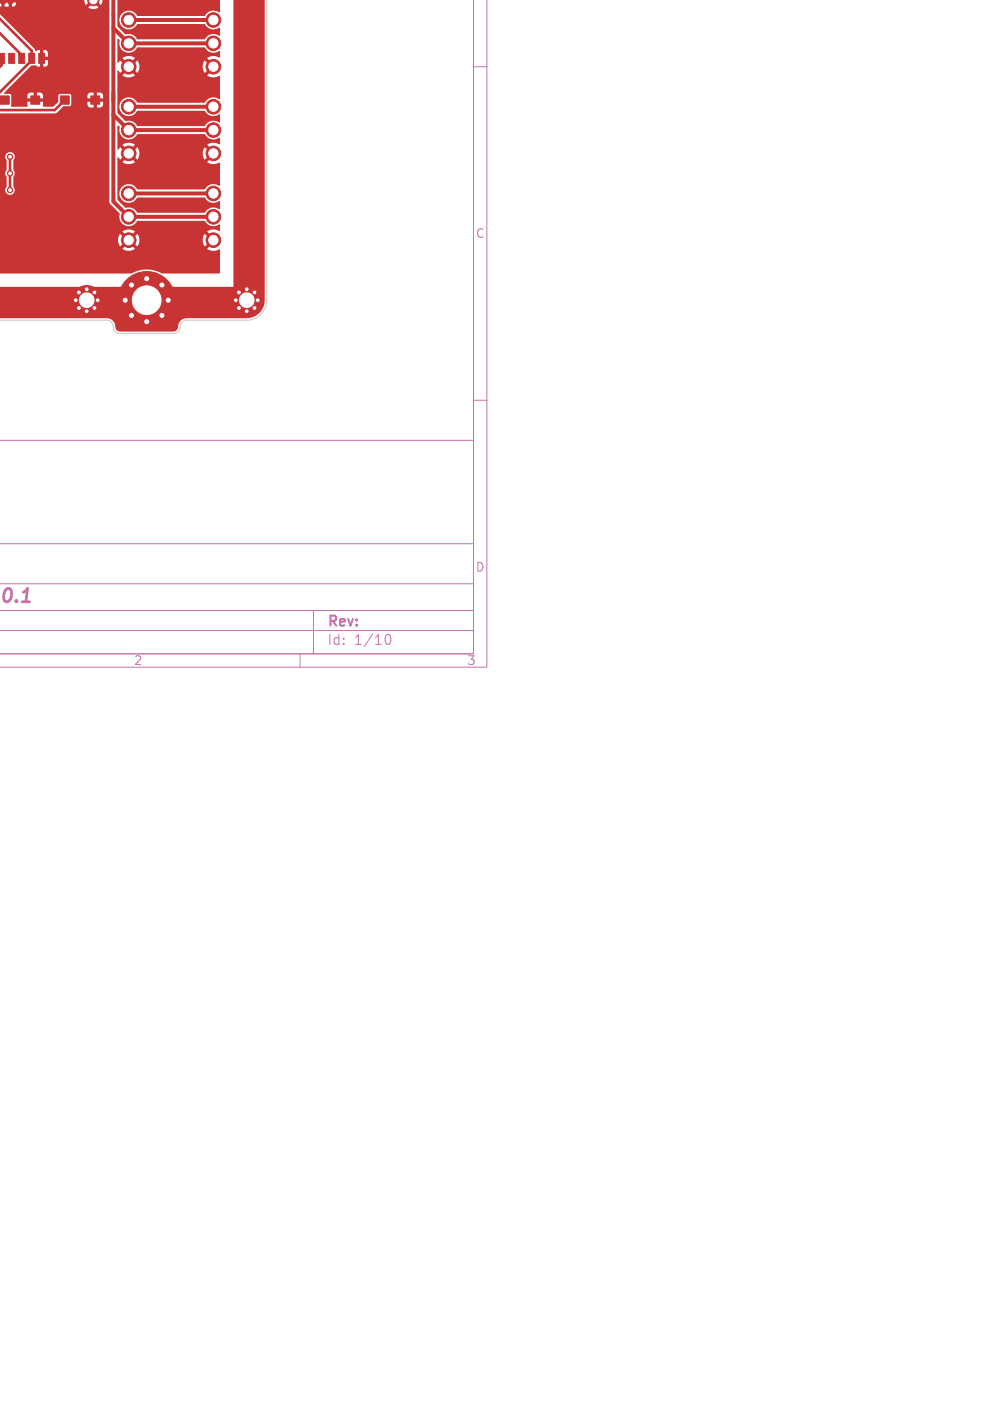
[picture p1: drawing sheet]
<svg xmlns="http://www.w3.org/2000/svg" width="148mm" height="210mm" viewBox="0 0 148 210" stroke-linecap="round" stroke-linejoin="round" font-family="sans-serif">
<defs><g id="words">
<text font-size="2.8" fill="#c872ab" x=".1" y="90.9">.0.1</text>
<g font-size="2.1" fill="#c872ab">
<text x="49" y="94.3">Rev:</text>
<text x="49" y="96.9">Id:</text>
<text x="53.1" y="96.9">1/10</text>
</g>
<g font-size="1.8" fill="#c872ab">
<text x="71.3" y="35.9">C</text>
<text x="71.3" y="85.9">D</text>
<text x="20" y="99.9">2</text>
<text x="70" y="99.9">3</text>
</g>
</g></defs>
<path d="M71 0v98h-71h71v-32h-71M73 0v100h-73M71 10h2M71 60h2M0 94.5h71M0 91.5h71M0 87.5h71M0 81.5h71M45 98v2M47 91.5v6.5M57.7 95.7a.55 .55 0 0 1 .4-.6h.1a.94 .94 0 0 1 0 1.5h-.1a.55 .55 0 0 1-.4-.6" fill="none" stroke="#c872ab" stroke-width=".15"/>
<g fill="#c83434" stroke="#c83434" stroke-width=".15">
<path d="M4.6 14.4h1.4v1.2h-1.4z"/>
<path d="M0 14.4h1.4v1.2h-1.4z"/>
<path d="M13.1 0l1.7-.1a.83 .83 0 0 1-.8 1 .83 .83 0 0 1-.9-.9z"/>
<path d="M-.1 8h.8v1.5h-.8z"/>
<path d="M1.3 8h.9v1.5h-.9z"/>
<path d="M2.8 8h.9v1.5h-.9z"/>
<path d="M4.3 8h.9v1.5h-.9z"/>
<path d="M5.8 8h.9v1.5h-.9z"/>
<path d="M.1 -.1h.7v.6h-.7z"/>
<path d="M1.2 -.1h.7v.6h-.7z"/>
<path d="M13.6 14.4h1.4v1.2h-1.4z"/>
<path d="M9 14.4h1.4v1.2h-1.4z"/>
<circle cx="32" cy="36" r="1.1"/>
<circle cx="32" cy="32.5" r="1.1"/>
<circle cx="32" cy="29" r="1.1"/>
<circle cx="19.3" cy="36" r="1.1"/>
<circle cx="19.3" cy="32.5" r="1.1"/>
<circle cx="19.3" cy="29" r="1.1"/>
<circle cx="11.4" cy="45" r=".35"/>
<circle cx="11.8" cy="43.8" r=".35"/>
<circle cx="11.8" cy="46.2" r=".35"/>
<circle cx="13" cy="43.3" r=".35"/>
<circle cx="13" cy="45" r="2.2"/>
<circle cx="13" cy="46.6" r=".35"/>
<circle cx="14.2" cy="43.8" r=".35"/>
<circle cx="14.2" cy="46.2" r=".35"/>
<circle cx="14.6" cy="45" r=".35"/>
<circle cx="35.3" cy="45" r=".35"/>
<circle cx="35.8" cy="43.8" r=".35"/>
<circle cx="35.8" cy="46.2" r=".35"/>
<circle cx="37" cy="43.3" r=".35"/>
<circle cx="37" cy="45" r="2.2"/>
<circle cx="37" cy="46.6" r=".35"/>
<circle cx="38.2" cy="43.8" r=".35"/>
<circle cx="38.2" cy="46.2" r=".35"/>
<circle cx="38.6" cy="45" r=".35"/>
<circle cx="32" cy="10" r="1.1"/>
<circle cx="32" cy="6.5" r="1.1"/>
<circle cx="32" cy="3" r="1.1"/>
<circle cx="19.3" cy="10" r="1.1"/>
<circle cx="19.3" cy="6.5" r="1.1"/>
<circle cx="19.3" cy="3" r="1.1"/>
<circle cx="18.8" cy="45" r=".45"/>
<circle cx="19.7" cy="42.7" r=".45"/>
<circle cx="19.7" cy="47.3" r=".45"/>
<circle cx="22" cy="41.8" r=".45"/>
<circle cx="22" cy="45" r="4.3"/>
<circle cx="22" cy="48.2" r=".45"/>
<circle cx="24.3" cy="42.7" r=".45"/>
<circle cx="24.3" cy="47.3" r=".45"/>
<circle cx="25.2" cy="45" r=".45"/>
<circle cx="32" cy="23" r="1.1"/>
<circle cx="32" cy="19.5" r="1.1"/>
<circle cx="32" cy="16" r="1.1"/>
<circle cx="19.3" cy="23" r="1.1"/>
<circle cx="19.3" cy="19.5" r="1.1"/>
<circle cx="19.3" cy="16" r="1.1"/>
<circle cx="1.5" cy="26" r=".4"/>
<circle cx="1.5" cy="23.5" r=".4"/>
<circle cx="1.5" cy="28.5" r=".4"/>
</g>
<path d="M-.1 15h.8M0 2.8l4.8 4.8v1.5l-4.8 4.8M0 5l3.3 3.3v.5M.2 8.8v1l-.2 .3M9.7 15l-1.5 1.5h-8.2M1.5 23.5v5" fill="none" stroke="#c83434" stroke-width=".4"/>
<path d="M17 0v30.2l2.3 2.3h12.7M17 17.2l2.3 2.3h12.7M17 4.2l2.3 2.3h12.7M19.3 16h12.7M19.3 3h12.7M19.3 29h12.7" fill="none" stroke="#c83434" stroke-width=".6"/>
<g fill="#c83434">
<path d="M-.1 -.1v29.8v-6.1h.9l.2 .4v1.5a.77 .77 0 0 0 0 1v1.5a.71 .71 0 0 0 .1 1 .71 .71 0 0 0 1 0 .71 .71 0 0 0-.1-1v-1.5a.77 .77 0 0 0 0-1v-1.5a.7 .7 0 0 0-.3-1.2 .7 .7 0 0 0-.9 .8h-.9v-21.4v16.5v-2.1v.4h8.4l.2-.1 1-.9 1-.1 .2-.2h2.4l.2 .3 .3 .1h1.5l.2-.1 .2-.3v-.4h-1v.8h-.5v-.8h-.9v.4h-2.4v-1.4h2.4v.5h2.4v-.5l-.3-.4h-.7v.9h-.5v-.9h-.4l-.3 .1-.2 .3h-2.4l-.2-.2h-1.5l-.3 .2v1l-.7 .7h-1.5v-.7h-2.4l.1 .6-.1 .1h-2.4v-1.7h2.4v.5h2.4l-.1-.7-.3-.2h-.6v.9h-.5v-.9h-.6l-.3 .4h-2.4l-.2-.2h-.8l-.1-.2 4.1-4.1h.6l.4 .2h1.1l.3-.1 .1-.4v-.5h-.7v1h-.5v-1.5h1.2l-.1-.7-.2-.2-.4-.1v1h-.5v-1l-.6 .2-.1-.1-.1-.3-5.3-6.1v-.2h2.1a.51 .51 0 0 0 .4-.6h-.6v.6h-.5v-.6h-.6v.6h-.5v-.6h-.3v.6v-1.1h12.7l.3 .9 .6-.6 .3 .3-.5 .7a1.35 1.35 0 0 0 1.5-.1l-.6-.6 .3-.3 .6 .6 .3-.9h-15.5h16.5v30.4l.1 .3 1.5 1.4a1.45 1.45 0 0 0 .8 1.8 1.45 1.45 0 0 0 1.8-.7h10.1a1.52 1.52 0 0 0 2.2 .5l.1 .9-.1 .1a1.62 1.62 0 0 0-1.8 .1l.6 .7-.3 .3-.7-.6-.1 .1a1.59 1.59 0 0 0 .1 1.7l.7-.6 .3 .3-.6 .7 .1 .1a1.93 1.93 0 0 0 1.8 0l-.1 3.6h-8.7a4.6 4.6 0 0 0-4.5 0h-19.8v-5.1h17.8v.5l.3 .5 .7-.6 .3 .3-.6 .7a1.58 1.58 0 0 0 1.8 0l-.6-.7 .3-.3 .7 .6 .1-.1a1.59 1.59 0 0 0-.1-1.7l-.7 .6-.3-.3 .6-.7-.1-.1a1.59 1.59 0 0 0-1.7 .1l.6 .7-.3 .3-.7-.6-.3 .8h-17.8v-36h33.1z"/>
<path d="M17.6 18.9l.1-.1 .2 .2a1.47 1.47 0 0 0 .9 1.8 1.47 1.47 0 0 0 1.8-.7h10.1a1.61 1.61 0 0 0 2.2 .5v1a1.78 1.78 0 0 0-1.8 .1l.6 .7-.3 .3-.7-.6a1.58 1.58 0 0 0 0 1.8l.7-.6 .3 .3-.6 .7a1.89 1.89 0 0 0 1.9 .1l-.1 3.5a1.59 1.59 0 0 0-2.2 .5h-10.1a1.42 1.42 0 0 0-1.9-.7 1.42 1.42 0 0 0-.6 1.9 1.42 1.42 0 0 0 1.9 .6l.6-.6h10.1a1.61 1.61 0 0 0 2.2 .5v1.3a1.59 1.59 0 0 0-2.2 .5h-10.1a1.68 1.68 0 0 0-1.8-.8l-1.2-1.2v-6.2l.2-.1 .2 .3 .7-.6 .3 .3-.6 .7a1.58 1.58 0 0 0 1.8 0l-.6-.7 .3-.3 .7 .6a1.58 1.58 0 0 0 0-1.8l-.7 .6-.3-.3 .6-.7a1.58 1.58 0 0 0-1.8 0l.6 .7-.3 .3-.7-.6-.2 .3-.2-.1z"/>
<path d="M17.6 5.9l.1-.1 .2 .2a1.47 1.47 0 0 0 .9 1.8 1.47 1.47 0 0 0 1.8-.7h10.1a1.61 1.61 0 0 0 2.2 .5v1a1.78 1.78 0 0 0-1.8 .1l.6 .7-.3 .3-.7-.6a1.58 1.58 0 0 0 0 1.8l.7-.6 .3 .3-.6 .7a1.89 1.89 0 0 0 1.9 .1l-.1 3.5a1.59 1.59 0 0 0-2.2 .5h-10.1a1.42 1.42 0 0 0-1.9-.7 1.42 1.42 0 0 0-.6 1.9 1.42 1.42 0 0 0 1.9 .6l.6-.6h10.1a1.61 1.61 0 0 0 2.2 .5v1.3a1.59 1.59 0 0 0-2.2 .5h-10.1a1.68 1.68 0 0 0-1.8-.8l-1.2-1.2v-6.2l.2-.1 .2 .3 .7-.6 .3 .3-.6 .7a1.58 1.58 0 0 0 1.8 0l-.6-.7 .3-.3 .7 .6a1.58 1.58 0 0 0 0-1.8l-.7 .6-.3-.3 .6-.7a1.58 1.58 0 0 0-1.8 0l.6 .7-.3 .3-.7-.6-.2 .3-.2-.1z"/>
<path d="M17.6 -.1h15.4h-2.6h2.6l-.1 2a1.59 1.59 0 0 0-2.2 .5h-10.1a1.42 1.42 0 0 0-1.9-.7 1.42 1.42 0 0 0-.6 1.9 1.42 1.42 0 0 0 1.9 .6l.6-.6h10.1a1.61 1.61 0 0 0 2.2 .5v1.3a1.59 1.59 0 0 0-2.2 .5h-10.1a1.68 1.68 0 0 0-1.8-.8l-1.2-1.2z"/>
<path d="M-.1 -.1h39.8v45.1a2.7 2.7 0 0 1-2.7 2.7h-9a1.43 1.43 0 0 0-1.4 1.6l-.2 .3-.4 .1h-8a.71 .71 0 0 1-.7-.8 1.3 1.3 0 0 0-1.2-1.2h-16.2v2v-14.7v8h35.1v-43.1z"/>
</g>
<path d="M40 0v45a3 3 0 0 1-3 3h-9a1.16 1.16 0 0 0-1.1 1.3l-.3 .5-.5 .2h-8.1a1.16 1.16 0 0 1-1.1-1.3l-.3-.5-.6-.2h-16.1" fill="none" stroke="#d0d2cd" stroke-width=".2"/>
<g fill="#fff" stroke="#fff" stroke-width=".15">
<path d="M13.4 0h1.2a.58 .58 0 0 1-.6 .6 .58 .58 0 0 1-.6-.6z"/>
<circle cx="1.5" cy="26" r=".2"/>
<circle cx="1.5" cy="23.5" r=".2"/>
<circle cx="1.5" cy="28.5" r=".2"/>
<circle cx="32" cy="36" r=".7"/>
<circle cx="32" cy="32.5" r=".7"/>
<circle cx="32" cy="29" r=".7"/>
<circle cx="19.3" cy="36" r=".7"/>
<circle cx="19.3" cy="32.5" r=".7"/>
<circle cx="19.3" cy="29" r=".7"/>
<circle cx="11.3" cy="45" r=".2"/>
<circle cx="11.8" cy="43.8" r=".2"/>
<circle cx="11.8" cy="46.2" r=".2"/>
<circle cx="13" cy="43.4" r=".2"/>
<circle cx="13" cy="45" r="1.1"/>
<circle cx="13" cy="46.6" r=".2"/>
<circle cx="14.2" cy="43.8" r=".2"/>
<circle cx="14.2" cy="46.2" r=".2"/>
<circle cx="14.6" cy="45" r=".2"/>
<circle cx="35.4" cy="45" r=".2"/>
<circle cx="35.8" cy="43.8" r=".2"/>
<circle cx="35.8" cy="46.2" r=".2"/>
<circle cx="37" cy="43.4" r=".2"/>
<circle cx="37" cy="45" r="1.1"/>
<circle cx="37" cy="46.6" r=".2"/>
<circle cx="38.2" cy="43.8" r=".2"/>
<circle cx="38.2" cy="46.2" r=".2"/>
<circle cx="38.7" cy="45" r=".2"/>
<circle cx="32" cy="10" r=".7"/>
<circle cx="32" cy="6.5" r=".7"/>
<circle cx="32" cy="3" r=".7"/>
<circle cx="19.3" cy="10" r=".7"/>
<circle cx="19.3" cy="6.5" r=".7"/>
<circle cx="19.3" cy="3" r=".7"/>
<circle cx="18.8" cy="45" r=".3"/>
<circle cx="19.7" cy="42.7" r=".3"/>
<circle cx="19.7" cy="47.3" r=".3"/>
<circle cx="22" cy="41.8" r=".3"/>
<circle cx="22" cy="45" r="2.15"/>
<circle cx="22" cy="48.2" r=".3"/>
<circle cx="24.3" cy="42.7" r=".3"/>
<circle cx="24.3" cy="47.3" r=".3"/>
<circle cx="25.2" cy="45" r=".3"/>
<circle cx="32" cy="23" r=".7"/>
<circle cx="32" cy="19.5" r=".7"/>
<circle cx="32" cy="16" r=".7"/>
<circle cx="19.3" cy="23" r=".7"/>
<circle cx="19.3" cy="19.5" r=".7"/>
<circle cx="19.3" cy="16" r=".7"/>
</g>
<use href="#words"/>
</svg>
